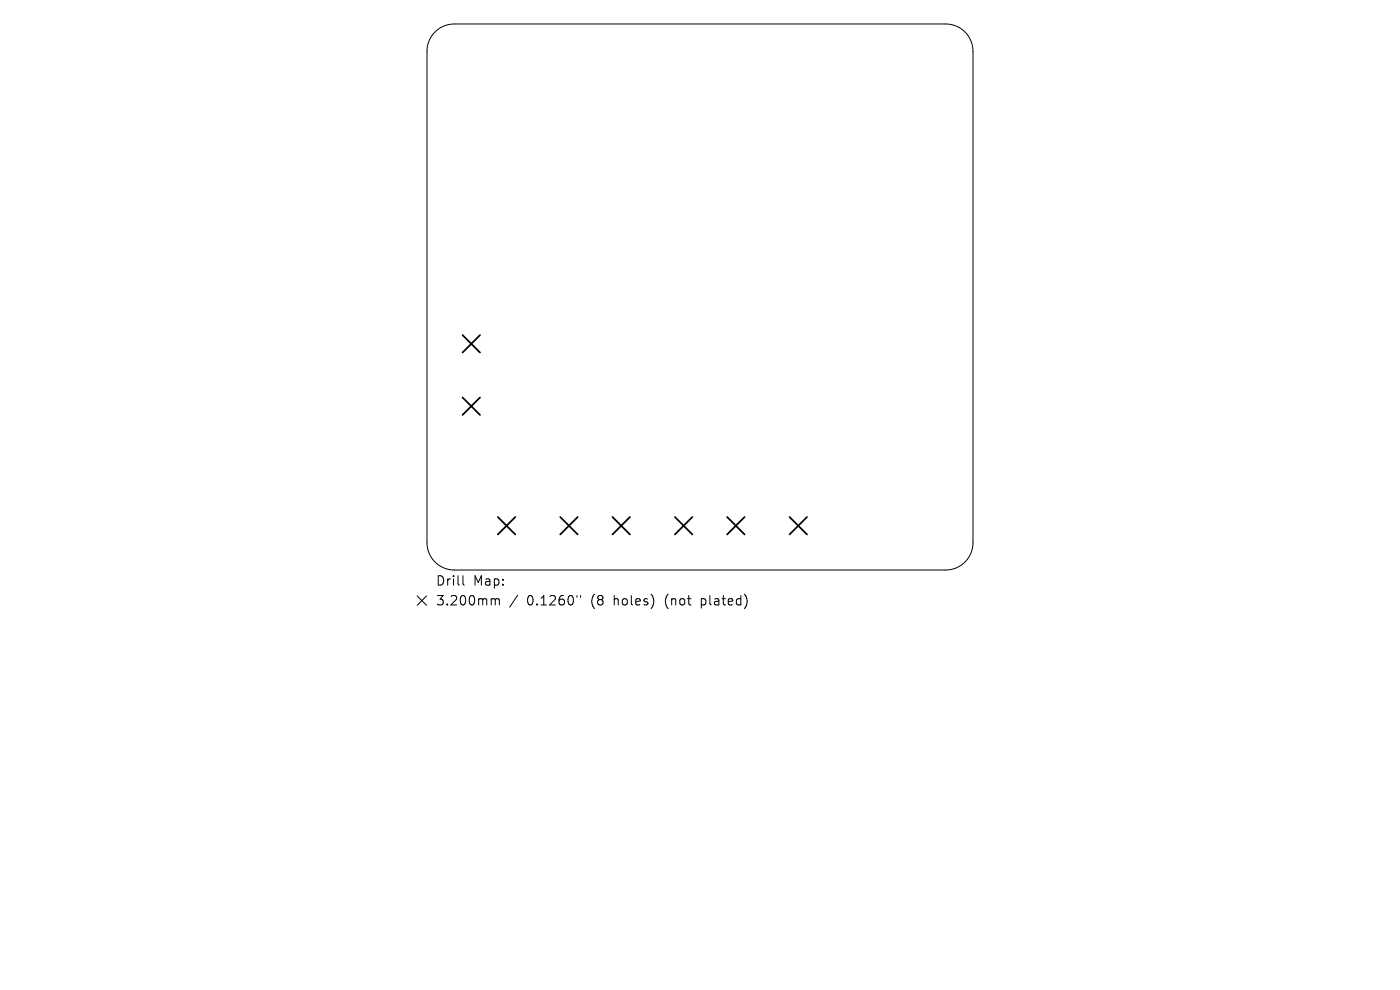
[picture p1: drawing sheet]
<svg xmlns="http://www.w3.org/2000/svg" width="297mm" height="210mm" viewBox="0 0 297 210" stroke-linecap="round" stroke-linejoin="round" font-family="sans-serif">
<defs><g id="words">
<g font-size="2.8">
<text x="92.5" y="124.5">Drill</text>
<text x="100.4" y="124.5">Map:</text>
<text x="92.5" y="128.7">3.200mm</text>
<text x="111.7" y="128.7">0.1260&quot;</text>
<text x="125.4" y="128.7">(8</text>
<text x="130.2" y="128.7">holes)</text>
<text x="141.2" y="128.7">(not</text>
<text x="148.9" y="128.7">plated)</text>
</g>
</g></defs>
<path d="M92.4 6.7a5.8 5.8 0 0 1 4-1.6h104.2a5.8 5.8 0 0 1 5.8 5.8v104.2a5.8 5.8 0 0 1-5.8 5.8h-104.2a5.8 5.8 0 0 1-5.8-5.8v-104.2a5.8 5.8 0 0 1 1.8-4.2zM88.5 126.4l2 2M90.5 126.4l-2 2M98.2 122.1v1.7l.3 .3M104.8 127l.3 .3M105.1 127.3v1M105.1 127.3l.3-.3 .4 .1 .1 1.2M109.8 126.2l-1.7 2.6M122.4 126.3v.4M123.2 126.3v.4M138.6 126.9v1.3M158 126.1a2.35 2.35 0 0 1 0 2.9" fill="none" stroke="#000" stroke-width=".21"/>
<g fill="none" stroke="#000" stroke-width=".37">
<path d="M98.1 71.1l3.7 3.7M101.8 71.1l-3.7 3.7M98.1 84.3l3.7 3.7M101.8 84.3l-3.7 3.7M105.6 109.7l3.7 3.7M109.3 109.7l-3.7 3.7M118.8 109.7l3.8 3.7M122.6 109.7l-3.8 3.7M129.9 109.7l3.7 3.7M133.6 109.7l-3.7 3.7M143.2 109.7l3.7 3.7M146.9 109.7l-3.7 3.7"/>
<path d="M154.3 109.7l3.7 3.7M158 109.7l-3.7 3.7M167.5 109.7l3.7 3.7M171.2 109.7l-3.7 3.7"/>
</g>
<use href="#words"/>
</svg>
